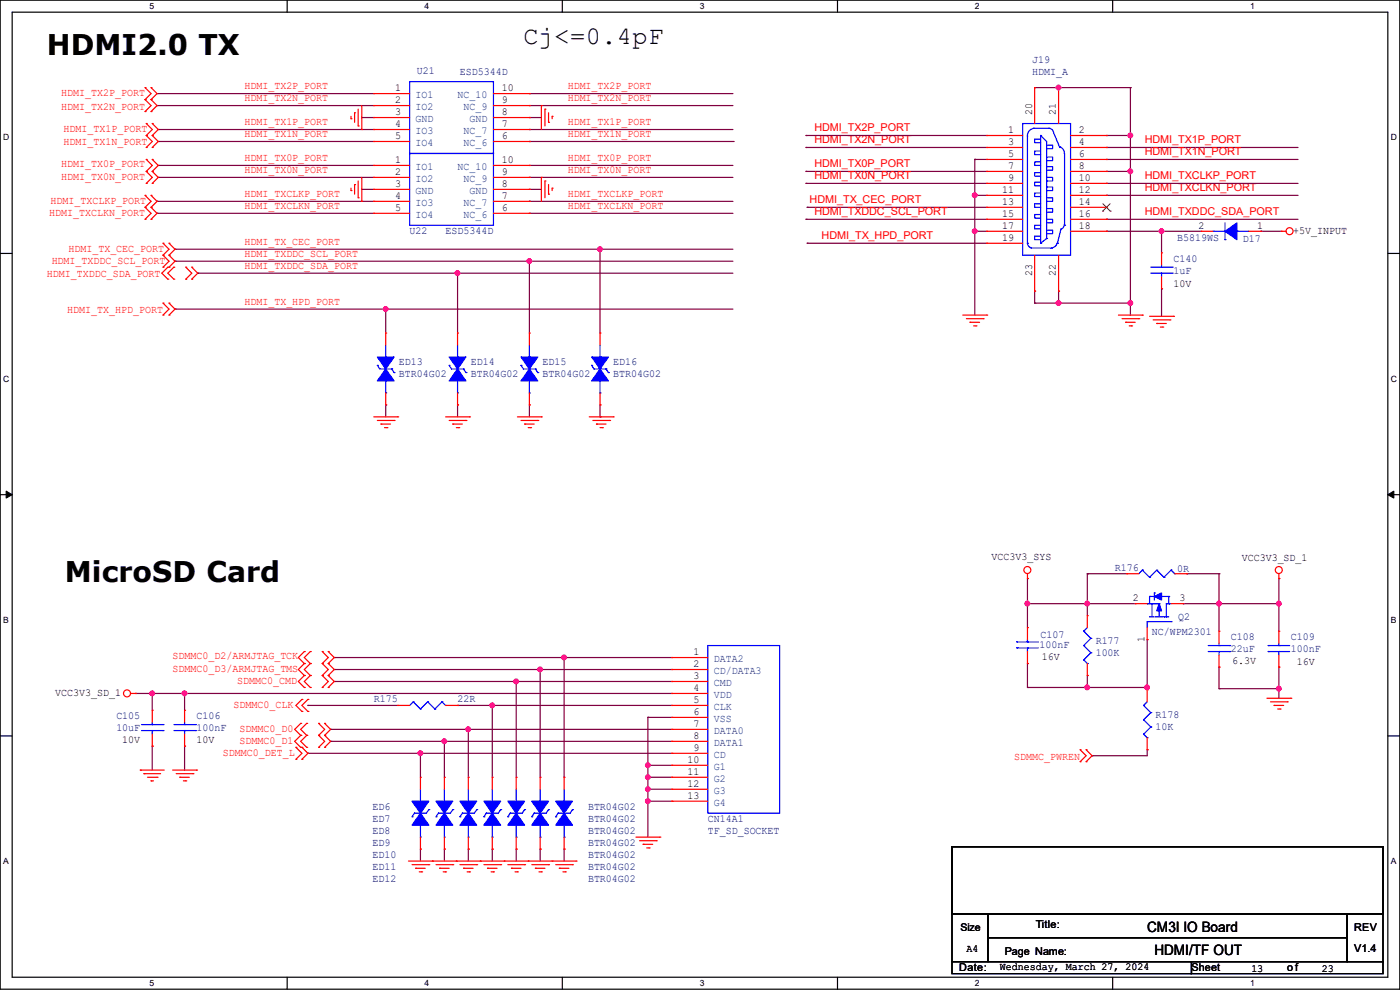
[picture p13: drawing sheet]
<svg xmlns="http://www.w3.org/2000/svg" width="297mm" height="210mm" viewBox="0 0 297 210" stroke-linecap="round" stroke-linejoin="round" font-family="sans-serif">
<defs><g id="words">
<g font-size="6.1">
<text x="9.9" y="11.7">HDMI2.0 TX</text>
<text x="13.8" y="123.4">MicroSD Card</text>
</g>
<text font-size="5.3" x="111" y="9.4">Cj&lt;=0.4pF</text>
<g font-size="3">
<text x="243.4" y="197.6">CM3I IO Board</text>
<text x="244.9" y="202.7">HDMI/TF OUT</text>
</g>
<g font-size="2.3" fill="#000080">
<text x="88.4" y="15.6">U21</text>
<text x="97.6" y="15.9">ESD5344D</text>
<text x="219" y="13.3">J19</text>
<text x="219" y="15.9">HDMI_A</text>
<text x="86.9" y="49.7">U22</text>
<text x="94.5" y="49.7">ESD5344D</text>
<text x="249.7" y="51.2">B5819WS</text>
<text x="263.7" y="51.4">D17</text>
<text x="249" y="55.5">C140</text>
<text x="249" y="58">1uF</text>
<text x="84.6" y="77.3">ED13</text>
<text x="99.9" y="77.3">ED14</text>
<text x="115.1" y="77.3">ED15</text>
<text x="130.1" y="77.3">ED16</text>
<text x="84.6" y="79.9">BTR04G02</text>
<text x="99.9" y="79.9">BTR04G02</text>
<text x="115.1" y="79.9">BTR04G02</text>
<text x="130.1" y="79.9">BTR04G02</text>
<text x="236.5" y="121">R176</text>
<text x="249.7" y="121.3">0R</text>
<text x="250" y="131.4">Q2</text>
<text x="220.5" y="137.5">100nF</text>
<text x="220.8" y="135.3">C107</text>
<text x="232.5" y="136.5">R177</text>
<text x="244.4" y="134.7">NC/WPM2301</text>
<text x="261.2" y="135.8">C108</text>
<text x="273.9" y="135.8">C109</text>
<text x="232.5" y="139.1">100K</text>
<text x="261.2" y="138.3">22uF</text>
<text x="273.9" y="138.3">100nF</text>
<text x="79.3" y="149">R175</text>
<text x="97.1" y="149">22R</text>
<text x="24.7" y="152.5">C105</text>
<text x="24.7" y="155.1">10uF</text>
<text x="41.7" y="152.5">C106</text>
<text x="41.7" y="155.1">100nF</text>
<text x="245.2" y="152.3">R178</text>
<text x="245.2" y="154.8">10K</text>
<text x="79" y="171.8">ED6</text>
<text x="124.7" y="171.8">BTR04G02</text>
<text x="79" y="176.9">ED8</text>
<text x="79" y="179.4">ED9</text>
<text x="79" y="174.4">ED7</text>
<text x="124.7" y="176.9">BTR04G02</text>
<text x="124.7" y="179.4">BTR04G02</text>
<text x="124.7" y="174.4">BTR04G02</text>
<text x="150.2" y="174.4">CN14A1</text>
<text x="150.2" y="176.9">TF_SD_SOCKET</text>
<text x="79" y="182">ED10</text>
<text x="79" y="184.5">ED11</text>
<text x="124.7" y="182">BTR04G02</text>
<text x="124.7" y="184.5">BTR04G02</text>
<text x="79" y="187.1">ED12</text>
<text x="124.7" y="187.1">BTR04G02</text>
</g>
<g font-size="2.3" fill="#f00">
<text x="13" y="23.2">HDMI_TX2N_PORT</text>
<text x="13" y="20.4">HDMI_TX2P_PORT</text>
<text x="51.9" y="18.9">HDMI_TX2P_PORT</text>
<text x="51.9" y="21.5">HDMI_TX2N_PORT</text>
<text x="120.4" y="18.9">HDMI_TX2P_PORT</text>
<text x="120.4" y="21.5">HDMI_TX2N_PORT</text>
<text x="13.5" y="28.1">HDMI_TX1P_PORT</text>
<text x="51.9" y="26.5">HDMI_TX1P_PORT</text>
<text x="51.9" y="29.1">HDMI_TX1N_PORT</text>
<text x="120.4" y="26.5">HDMI_TX1P_PORT</text>
<text x="120.4" y="29.1">HDMI_TX1N_PORT</text>
<text x="172.8" y="27.8">HDMI_TX2P_PORT</text>
<text x="13" y="35.4">HDMI_TX0P_PORT</text>
<text x="13.5" y="30.9">HDMI_TX1N_PORT</text>
<text x="51.9" y="34.2">HDMI_TX0P_PORT</text>
<text x="120.4" y="34.2">HDMI_TX0P_PORT</text>
<text x="172.8" y="35.4">HDMI_TX0P_PORT</text>
<text x="172.8" y="30.4">HDMI_TX2N_PORT</text>
<text x="242.9" y="30.4">HDMI_TX1P_PORT</text>
<text x="242.9" y="32.9">HDMI_TX1N_PORT</text>
<text x="13" y="38.2">HDMI_TX0N_PORT</text>
<text x="51.9" y="36.7">HDMI_TX0N_PORT</text>
<text x="51.9" y="41.8">HDMI_TXCLKP_PORT</text>
<text x="120.4" y="41.8">HDMI_TXCLKP_PORT</text>
<text x="120.4" y="36.7">HDMI_TX0N_PORT</text>
<text x="172.8" y="38">HDMI_TX0N_PORT</text>
<text x="242.9" y="40.5">HDMI_TXCLKN_PORT</text>
<text x="242.9" y="38">HDMI_TXCLKP_PORT</text>
<text x="10.5" y="45.8">HDMI_TXCLKN_PORT</text>
<text x="10.7" y="43.3">HDMI_TXCLKP_PORT</text>
<text x="51.9" y="44.3">HDMI_TXCLKN_PORT</text>
<text x="120.4" y="44.3">HDMI_TXCLKN_PORT</text>
<text x="171.7" y="43.1">HDMI_TX_CEC_PORT</text>
<text x="172.8" y="45.6">HDMI_TXDDC_SCL_PORT</text>
<text x="242.9" y="45.6">HDMI_TXDDC_SDA_PORT</text>
<text x="14.5" y="53.5">HDMI_TX_CEC_PORT</text>
<text x="51.9" y="51.9">HDMI_TX_CEC_PORT</text>
<text x="174.3" y="50.7">HDMI_TX_HPD_PORT</text>
<text x="9.9" y="58.8">HDMI_TXDDC_SDA_PORT</text>
<text x="11" y="56">HDMI_TXDDC_SCL_PORT</text>
<text x="51.9" y="54.5">HDMI_TXDDC_SCL_PORT</text>
<text x="51.9" y="57">HDMI_TXDDC_SDA_PORT</text>
<text x="51.9" y="64.6">HDMI_TX_HPD_PORT</text>
<text x="14.3" y="66.4">HDMI_TX_HPD_PORT</text>
<text x="36.6" y="139.8">SDMMC0_D2/ARMJTAG_TCK</text>
<text x="36.6" y="142.6">SDMMC0_D3/ARMJTAG_TMS</text>
<text x="50.3" y="145.2">SDMMC0_CMD</text>
<text x="49.6" y="150.2">SDMMC0_CLK</text>
<text x="50.8" y="155.3">SDMMC0_D0</text>
<text x="47.3" y="160.4">SDMMC0_DET_L</text>
<text x="50.8" y="157.9">SDMMC0_D1</text>
<text x="215.2" y="161.2">SDMMC_PWREN</text>
</g>
<g font-size="2.3">
<text x="83.9" y="19.3">1</text>
<text x="83.9" y="21.8">2</text>
<text x="106.5" y="19.3">10</text>
<text x="106.5" y="21.8">9</text>
<text x="83.9" y="26.9">4</text>
<text x="83.9" y="29.5">5</text>
<text x="83.9" y="24.4">3</text>
<text x="106.5" y="26.9">7</text>
<text x="106.5" y="29.5">6</text>
<text x="106.5" y="24.4">8</text>
<text x="213.9" y="28.2">1</text>
<text x="218.9" y="24.4" transform="rotate(-90 218.9 24.4)">20</text>
<text x="224" y="24.4" transform="rotate(-90 224 24.4)">21</text>
<text x="228.9" y="28.2">2</text>
<text x="83.9" y="34.5">1</text>
<text x="106.5" y="34.5">10</text>
<text x="213.9" y="30.7">3</text>
<text x="213.9" y="33.3">5</text>
<text x="213.9" y="35.8">7</text>
<text x="228.9" y="30.7">4</text>
<text x="228.9" y="33.3">6</text>
<text x="228.9" y="35.8">8</text>
<text x="83.9" y="37.1">2</text>
<text x="83.9" y="39.6">3</text>
<text x="106.5" y="37.1">9</text>
<text x="106.5" y="39.6">8</text>
<text x="212.6" y="40.9">11</text>
<text x="213.9" y="38.4">9</text>
<text x="228.9" y="38.4">10</text>
<text x="228.9" y="40.9">12</text>
<text x="83.9" y="42.2">4</text>
<text x="83.9" y="44.7">5</text>
<text x="106.5" y="42.2">7</text>
<text x="106.5" y="44.7">6</text>
<text x="212.6" y="43.4">13</text>
<text x="212.6" y="46">15</text>
<text x="228.9" y="43.4">14</text>
<text x="228.9" y="46">16</text>
<text x="212.6" y="48.5">17</text>
<text x="212.6" y="51.1">19</text>
<text x="228.9" y="48.5">18</text>
<text x="254.3" y="48.5">2</text>
<text x="266.7" y="48.5">1</text>
<text x="274.4" y="49.7">+5V_INPUT</text>
<text x="218.9" y="58.5" transform="rotate(-90 218.9 58.5)">23</text>
<text x="224" y="58.5" transform="rotate(-90 224 58.5)">22</text>
<text x="249" y="60.8">10V</text>
<text x="210.4" y="118.7">VCC3V3_SYS</text>
<text x="263.4" y="119">VCC3V3_SD_1</text>
<text x="240.3" y="127.5">2</text>
<text x="250.2" y="127.5">3</text>
<text x="242.8" y="136.2" transform="rotate(-90 242.8 136.2)">1</text>
<text x="147.1" y="141.5">2</text>
<text x="147.1" y="138.9">1</text>
<text x="221" y="140.1">16V</text>
<text x="261.4" y="140.8">6.3V</text>
<text x="275.1" y="141.1">16V</text>
<text x="11.7" y="147.7">VCC3V3_SD_1</text>
<text x="147.1" y="144">3</text>
<text x="147.1" y="146.6">4</text>
<text x="147.1" y="149.1">5</text>
<text x="147.1" y="151.6">6</text>
<text x="147.1" y="154.2">7</text>
<text x="26" y="157.6">10V</text>
<text x="41.7" y="157.6">10V</text>
<text x="145.8" y="161.8">10</text>
<text x="147.1" y="156.7">8</text>
<text x="147.1" y="159.3">9</text>
<text x="145.8" y="164.3">11</text>
<text x="145.8" y="166.9">12</text>
<text x="145.8" y="169.4">13</text>
<text x="219.8" y="196.9">Title:</text>
<text x="287.3" y="197.4">REV</text>
<text x="205" y="202.1">A4</text>
<text x="213.1" y="202.5">Page Name:</text>
<text x="287.3" y="202">V1.4</text>
<text x="203.5" y="206.1">Date:</text>
<text x="212.1" y="205.9">Wednesday, March 27, 2024</text>
<text x="252.8" y="206.1">Sheet</text>
<text x="265.5" y="206.1">13</text>
<text x="273.1" y="206.1">of</text>
<text x="280.5" y="206.1">23</text>
</g>
<g font-size="2.3" fill="#004080">
<text x="88.2" y="20.8">IO1</text>
<text x="88.2" y="23.3">IO2</text>
<text x="97.1" y="20.8">NC_10</text>
<text x="98.3" y="23.3">NC_9</text>
<text x="88.2" y="28.4">IO3</text>
<text x="88.2" y="25.9">GND</text>
<text x="98.3" y="28.4">NC_7</text>
<text x="99.6" y="25.9">GND</text>
<text x="88.2" y="30.9">IO4</text>
<text x="98.3" y="30.9">NC_6</text>
<text x="88.2" y="36">IO1</text>
<text x="88.2" y="38.6">IO2</text>
<text x="88.2" y="41.1">GND</text>
<text x="97.1" y="36">NC_10</text>
<text x="98.3" y="38.6">NC_9</text>
<text x="99.6" y="41.1">GND</text>
<text x="88.2" y="43.6">IO3</text>
<text x="88.2" y="46.2">IO4</text>
<text x="98.3" y="43.6">NC_7</text>
<text x="98.3" y="46.2">NC_6</text>
<text x="151.4" y="143">CD/DATA3</text>
<text x="151.4" y="140.4">DATA2</text>
<text x="151.4" y="145.5">CMD</text>
<text x="151.4" y="148">VDD</text>
<text x="151.4" y="150.6">CLK</text>
<text x="151.4" y="153.1">VSS</text>
<text x="151.4" y="155.7">DATA0</text>
<text x="151.4" y="158.2">DATA1</text>
<text x="151.4" y="160.7">CD</text>
<text x="151.4" y="163.3">G1</text>
<text x="151.4" y="165.8">G2</text>
<text x="151.4" y="168.4">G3</text>
<text x="151.4" y="170.9">G4</text>
</g>
<text font-size="2.2" x="203.8" y="197.4">Size</text>
<g font-size="1.8">
<text x="31.7" y="1.9">5</text>
<text x="90.1" y="1.9">4</text>
<text x="148.5" y="1.9">3</text>
<text x="206.8" y="1.9">2</text>
<text x="265.2" y="1.9">1</text>
<text x=".7" y="29.8">D</text>
<text x="295.1" y="29.8">D</text>
<text x=".7" y="80.9">C</text>
<text x="295.1" y="80.9">C</text>
<text x=".7" y="132.1">B</text>
<text x="295.1" y="132.1">B</text>
<text x=".7" y="183.3">A</text>
<text x="295.1" y="183.3">A</text>
<text x="31.7" y="209.2">5</text>
<text x="90.1" y="209.2">4</text>
<text x="148.5" y="209.2">3</text>
<text x="206.8" y="209.2">2</text>
<text x="265.2" y="209.2">1</text>
</g>
</g></defs>
<path d="M0 0h297v209.8h-297zM2.6 2.6h291.8v204.7h-291.8z" fill="none" stroke="#000" stroke-width=".25"/>
<g fill="#fff">
<path d="M31.7 .3h1v2h-1z"/>
<path d="M31.7 207.6h1v1.9h-1z"/>
</g>
<path d="M60.9 0v2.6M60.9 207.3v2.5" fill="none" stroke="#000" stroke-width=".25"/>
<g fill="#fff">
<path d="M90.1 .3h1v2h-1z"/>
<path d="M90.1 207.6h1v1.9h-1z"/>
</g>
<path d="M119.3 0v2.6M119.3 207.3v2.5" fill="none" stroke="#000" stroke-width=".25"/>
<g fill="#fff">
<path d="M148.5 .3h.9v2h-.9z"/>
<path d="M148.5 207.6h.9v1.9h-.9z"/>
</g>
<path d="M177.7 0v2.6M177.7 207.3v2.5" fill="none" stroke="#000" stroke-width=".25"/>
<g fill="#fff">
<path d="M206.8 .3h1v2h-1z"/>
<path d="M206.8 207.6h1v1.9h-1z"/>
</g>
<path d="M236.1 0v2.6M236.1 207.3v2.5" fill="none" stroke="#000" stroke-width=".25"/>
<g fill="#fff">
<path d="M265.2 .3h1v2h-1z"/>
<path d="M265.2 207.6h1v1.9h-1z"/>
<path d="M.7 28.2h1.2v1.9h-1.2z"/>
<path d="M295.1 28.2h1.2v1.9h-1.2z"/>
<path d="M.7 79.3h1.2v2h-1.2z"/>
<path d="M295.1 79.3h1.2v2h-1.2z"/>
</g>
<path d="M0 53.8h2.6M294.4 53.8h2.6" fill="none" stroke="#000" stroke-width=".25"/>
<g fill="#fff">
<path d="M.7 130.5h1.2v2h-1.2z"/>
<path d="M295.1 130.5h1.1v2h-1.1z"/>
</g>
<path d="M0 104.9h2.6M294.4 104.9h2.6" fill="none" stroke="#000" stroke-width=".25"/>
<path d="M1.3 104.2l1.3 .7-1.3 .8zM294.4 104.9l1.3-.7v1.5z" fill="#000" stroke="#000" stroke-width=".21"/>
<g fill="#fff">
<path d="M.7 181.7h1.2v2h-1.2z"/>
<path d="M295.1 181.7h1.1v2h-1.1z"/>
</g>
<path d="M0 156.1h2.6M294.4 156.1h2.6M202 179.6h91.4v14.2h-91.4zM202 193.8h7.6v10.2h-7.6zM209.6 193.8h76.2v5.1h-76.2zM209.6 198.9h76.2v5.1h-76.2zM285.8 193.8h7.6v10.2h-7.6zM202 204h50.8v2.5h-50.8zM252.8 204h40.6v2.5h-40.6z" fill="none" stroke="#000" stroke-width=".25"/>
<g fill="none" stroke="#800040" stroke-width=".25">
<path d="M33.3 19.9h.1M33.3 19.9h46M112.3 19.9h.1M112.3 19.9h43.2M219.5 18.6h.1M219.5 18.6h20.3M224.6 18.6h.1M239.8 18.6h.1M239.8 18.6v48.2M33.3 22.4h.1M33.3 22.4h46M33.6 37.6h.1"/>
<path d="M33.6 35.1h.1M33.6 27.5h.1M33.6 30h.1M33.6 37.6h45.7M33.6 35.1h45.7M33.6 27.5h45.7M33.6 30h45.7M76.8 24.9h.1M76.8 24.9h2.5M112.3 24.9h.1M112.3 27.5h.1M112.3 35.1h.1"/>
<path d="M112.3 22.4h.1M112.3 30h.1M112.3 37.6h.1M112.3 24.9h2.6M112.3 37.6h43.2M112.3 35.1h43.2M112.3 22.4h43.2M112.3 27.5h43.2M112.3 30h43.4M171 36.4h.1M171 31.3h.1M171 38.9h.1"/>
<path d="M171 28.7h.1M171 36.4h38.3M171 31.3h38.3M171 38.9h38.3M171 28.7h38.3M206.8 33.8h.1M206.8 33.8v33M206.8 33.8h2.5M234.7 31.3h.1M234.7 38.9h.1M234.7 28.7h.1M234.7 33.8h.1"/>
<path d="M234.7 36.4h.1M234.7 36.4h5.1M234.7 31.3h40.7M234.7 38.9h40.7M234.7 33.8h40.7M234.7 28.7h5.1M239.8 36.4h.1M239.8 28.7h.1M33.3 42.7h.1M33.3 45.3h.1M33.3 42.7h46M33.3 45.3h46"/>
<path d="M37.1 55.4h.1M37.1 52.9h.1M37.1 52.9h118.4M37.1 55.4h118.4M42 58h.1M42 58h113.5M76.8 40.2h.1M76.8 40.2h2.5M97.1 58h.1M97.1 58v12.7M112.3 42.7h.1M112.3 45.3h.1"/>
<path d="M112.3 40.2h.1M112.3 55.4h.1M112.3 42.7h43.2M112.3 45.3h43.2M112.3 40.2h2.6M112.3 55.4v15.3M127.3 52.9h.1M127.3 52.9v17.8M171 46.5h.1M171 46.5h38.3M171.2 51.6h.1M171.2 44h.1"/>
<path d="M171.2 51.6h38.1M171.2 44h38.1M206.8 49.1h.1M206.8 41.4h.1M206.8 49.1h2.5M206.8 41.4h2.5M234.7 41.4h.1M234.7 46.5h.1M234.7 49.1h.1M234.7 49.1h20.1M234.7 41.4h40.7M234.7 46.5h40.7"/>
<path d="M246.4 49.1h.1M246.4 49.1v4.5M267.5 49.1h.1M267.5 49.1h4.3M37.1 65.6h.1M37.1 65.6h118.4M81.8 65.6h.1M81.8 65.6v5.1M219.5 61.8h.1M219.5 64.3h.1M219.5 61.8v2.5M219.5 64.3h20.3"/>
<path d="M224.6 61.8h.1M224.6 64.3h.1M224.6 61.8v2.5M239.8 64.3h.1M246.4 61.3h.1M246.4 61.3v5.8M81.8 85.9h.1M81.8 85.9v2.5M97.1 85.9h.1M97.1 85.9v2.5M112.3 85.9h.1M112.3 85.9v2.5"/>
<path d="M127.3 85.9h.1M127.3 88.4h.1M127.3 85.9v2.5M127.3 88.4h.3M70.9 139.5h.1M70.9 139.5h71.6M119.7 139.5h.1M119.7 139.5v25.4M218 122.7h.1M218 128.1h.1M218 122.7v10.4M218 128.1h22.8"/>
<path d="M230.7 121.7h.1M230.7 128.1h.1M230.7 121.7h8.4M230.7 121.7v8.9M243.4 135.7h.1M243.4 135.7v10.6M251 128.1h.1M251 128.1h20.3M251.8 121.7h.1M251.8 121.7h6.8M258.6 121.7h.1M258.6 128.1h.1"/>
<path d="M258.6 121.7v12.2M271.3 122.7h.1M271.3 128.1h.1M271.3 122.7v11.2M28.7 147.1h.1M28.7 147.1h113.8M32.3 147.1h.1M32.3 158.3h.1M32.3 147.1v3.6M32.3 158.3v5.1M39.2 147.1h.1M39.2 158.3h.1"/>
<path d="M39.2 147.1v3.6M39.2 158.3v5.1M65.3 159.8h.1M65.3 149.6h.1M65.3 159.8h77.2M65.3 149.6h19.1M70.1 154.7h.1M70.1 157.3h.1M70.1 154.7h72.4M70.1 157.3h72.4M70.9 144.6h.1M70.9 142h.1"/>
<path d="M70.9 144.6h71.6M70.9 142h71.6M89.2 159.8h.1M89.2 159.8v5.1M94.3 157.3h.1M94.3 157.3v7.6M97.1 149.6h.1M97.1 149.6h45.4M99.4 154.7h.1M99.4 154.7v10.2M104.4 149.6h.1M104.4 149.6v15.3"/>
<path d="M109.5 144.6h.1M109.5 144.6v20.3M114.6 142h.1M114.6 142v22.9M137.5 152.2h.1M137.5 152.2v25.4M137.5 152.2h5M218 140.8h.1M218 145.8h.1M218 140.8v5M218 145.8h25.4M230.7 145.8h.1"/>
<path d="M230.7 143.3h.1M230.7 143.3v2.5M243.4 159h.1M243.4 145.8h.1M243.4 159v1.3h-11.7M258.6 146.1h.1M258.6 141.5h.1M258.6 141.5v4.6M258.6 146.1h12.7M271.3 141.5h.1M271.3 146.1h.1M271.3 141.5v6.6"/>
<path d="M137.5 170h.1M137.5 164.9h.1M137.5 167.4h.1M137.5 162.3h.1M137.5 170h5M137.5 164.9h5M137.5 167.4h5M137.5 162.3h5M231.7 160.3h.1M89.2 180.1h.1M89.2 180.1v2.6M94.3 180.1h.1"/>
<path d="M94.3 180.1v2.6M99.4 180.1h.1M99.4 180.1v2.6M104.4 180.1h.1M104.4 180.1v2.6M109.5 180.1h.1M109.5 180.1v2.6M114.6 180.1h.1M114.6 180.1v2.6M119.7 180.1h.1M119.7 180.1v2.6"/>
</g>
<g fill="#f0f" stroke="#f0f" stroke-width=".25">
<circle cx="127.3" cy="52.9" r=".49"/>
<circle cx="81.8" cy="65.6" r=".49"/>
<circle cx="97" cy="57.9" r=".49"/>
<circle cx="112.3" cy="55.4" r=".49"/>
<circle cx="239.8" cy="28.7" r=".49"/>
<circle cx="239.8" cy="64.3" r=".49"/>
<circle cx="239.8" cy="36.3" r=".49"/>
<circle cx="246.4" cy="49" r=".49"/>
<circle cx="206.8" cy="41.4" r=".49"/>
<circle cx="224.6" cy="18.6" r=".49"/>
<circle cx="206.8" cy="49" r=".49"/>
<circle cx="224.6" cy="64.3" r=".49"/>
<circle cx="271.3" cy="146.1" r=".49"/>
<circle cx="230.7" cy="128" r=".49"/>
<circle cx="218" cy="128" r=".49"/>
<circle cx="230.7" cy="145.8" r=".49"/>
<circle cx="243.4" cy="145.8" r=".49"/>
<circle cx="271.3" cy="128" r=".49"/>
<circle cx="258.6" cy="128" r=".49"/>
<circle cx="137.4" cy="169.9" r=".49"/>
<circle cx="137.4" cy="167.4" r=".49"/>
<circle cx="119.7" cy="139.5" r=".49"/>
<circle cx="137.4" cy="164.9" r=".49"/>
<circle cx="137.4" cy="162.3" r=".49"/>
<circle cx="109.5" cy="144.5" r=".49"/>
<circle cx="114.6" cy="142" r=".49"/>
<circle cx="104.4" cy="149.6" r=".49"/>
<circle cx="99.3" cy="154.7" r=".49"/>
<circle cx="89.2" cy="159.8" r=".49"/>
<circle cx="94.3" cy="157.2" r=".49"/>
<circle cx="32.3" cy="147.1" r=".49"/>
<circle cx="39.1" cy="147.1" r=".49"/>
</g>
<g fill="none" stroke="#f00" stroke-width=".25">
<path d="M30.8 18.6h.1M30.8 18.6l1.2 1.3-1.2 1.2M32 18.6h.1M32 18.6l1.3 1.3-1.3 1.2M79.3 19.9h.1M79.3 19.9h7.6M104.7 19.9h7.6M112.3 19.9h.1M219.5 18.6h.1M219.5 18.6v7.6M224.6 18.6h.1M224.6 18.6v7.6"/>
<path d="M30.8 21.1h.1M30.8 23.7h.1M30.8 21.1l1.2 1.3-1.2 1.3M31 36.4h.1M31 38.9h.1M31 33.8h.1M31 28.7h.1M31 31.3h.1M31 26.2h.1M31 36.4l1.3 1.2-1.3 1.3M31 33.8l1.3 1.3-1.3 1.3M31 28.7l1.3 1.3-1.3 1.3"/>
<path d="M31 26.2l1.3 1.3-1.3 1.2M32 23.7h.1M32 21.1h.1M32 21.1l1.3 1.3-1.3 1.3M32.3 38.9h.1M32.3 36.4h.1M32.3 33.8h.1M32.3 31.3h.1M32.3 28.7h.1M32.3 26.2h.1M32.3 36.4l1.3 1.2-1.3 1.3M32.3 33.8l1.3 1.3-1.3 1.3"/>
<path d="M32.3 28.7l1.3 1.3-1.3 1.3M32.3 26.2l1.3 1.3-1.3 1.2M74.5 25.2h.1M74.5 24.7v.5M74.5 39.9v.5M75.2 23.9h.1M75.2 39.2h.1M75.2 23.9v2.1M75.2 39.2v2M76 26.7h.1M76 23.2v3.5M76 38.4v3.6"/>
<path d="M76.8 27.5h.1M76.8 22.4v5.1M76.8 37.6v5.1M79.3 22.4h.1M79.3 27.5h.1M79.3 30h.1M79.3 24.9h.1M79.3 35.1h.1M79.3 37.6h.1M79.3 22.4h7.6M79.3 27.5h7.6M79.3 30h7.6"/>
<path d="M79.3 24.9h7.6M79.3 35.1h7.6M79.3 37.6h7.6M104.7 22.4h7.6M104.7 27.5h7.6M104.7 30h7.6M104.7 24.9h7.6M104.7 35.1h7.6M104.7 37.6h7.6M112.3 22.4h.1M112.3 27.5h.1M112.3 30h.1"/>
<path d="M112.3 24.9h.1M112.3 35.1h.1M112.3 37.6h.1M114.9 22.4h.1M114.9 37.6h.1M114.9 22.4v5.1M114.9 37.6v5.1M115.6 23.2h.1M115.6 38.4h.1M115.6 23.2v3.5M115.6 38.4v3.6M116.4 26h.1"/>
<path d="M116.4 23.9v2.1M116.4 39.2v2M117.1 24.7h.1M117.1 39.9h.1M117.1 24.7v.5M117.1 39.9v.5M209.3 28.7h.1M209.3 31.3h.1M209.3 33.8h.1M209.3 36.4h.1M209.3 38.9h.1M209.3 28.7h7.7"/>
<path d="M209.3 31.3h7.7M209.3 33.8h7.7M209.3 36.4h7.7M209.3 38.9h7.7M227.1 28.7h7.6M227.1 31.3h7.6M227.1 33.8h7.6M227.1 36.4h7.6M227.1 38.9h7.6M234.7 28.7h.1M234.7 31.3h.1M234.7 33.8h.1"/>
<path d="M234.7 36.4h.1M234.7 38.9h.1M30.8 44h.1M30.8 46.5h.1M30.8 41.4h.1M30.8 44l1.2 1.3-1.2 1.2M30.8 41.4l1.2 1.3-1.2 1.3M32 46.5h.1M32 44h.1M32 41.4h.1M32 44l1.3 1.3-1.3 1.2M32 41.4l1.3 1.3-1.3 1.3"/>
<path d="M34.6 54.1h.1M34.6 56.7h.1M34.6 51.6h.1M34.6 54.1l1.3 1.3-1.3 1.3M34.6 51.6l1.3 1.3-1.3 1.2M35.6 59.2h.1M35.6 56.7h.1M35.6 56.7l-1.3 1.3 1.3 1.2M35.9 56.7h.1M35.9 54.1h.1M35.9 51.6h.1M35.9 54.1l1.2 1.3-1.2 1.3"/>
<path d="M35.9 51.6l1.2 1.3-1.2 1.2M36.9 59.2h.1M36.9 56.7h.1M36.9 56.7l-1.3 1.3 1.3 1.2M39.4 59.2h.1M39.4 56.7h.1M39.4 56.7l1.3 1.3-1.3 1.2M40.7 56.7h.1M40.7 59.2h.1M40.7 56.7l1.3 1.3-1.3 1.2M74.5 40.4h.1M76 42h.1"/>
<path d="M76.8 42.7h.1M79.3 42.7h.1M79.3 45.3h.1M79.3 40.2h.1M79.3 42.7h7.6M79.3 45.3h7.6M79.3 40.2h7.6M104.7 42.7h7.6M104.7 45.3h7.6M104.7 40.2h7.6M112.3 42.7h.1M112.3 45.3h.1"/>
<path d="M112.3 40.2h.1M116.4 41.2h.1M209.3 41.4h.1M209.3 44h.1M209.3 46.5h.1M209.3 49.1h.1M209.3 51.6h.1M209.3 49.1h7.7M209.3 41.4h7.7M209.3 44h7.7M209.3 46.5h7.7M209.3 51.6h7.7"/>
<path d="M219.5 54.1v7.7M224.6 54.1v7.7M227.1 49.1h7.6M227.1 41.4h7.6M227.1 44h7.6M227.1 46.5h7.6M234.7 41.4h.1M234.7 44h.1M234.7 46.5h.1M234.7 49.1h.1M246.4 53.6h.1M246.4 53.6v2.6"/>
<path d="M246.4 58.7v2.6M254.8 49.1h.1M254.8 49.1h2.5M265 49.1h2.5M267.5 49.1h.1M271.8 49.1h.1M271.8 49.1h1M34.6 66.8h.1M34.6 64.3h.1M34.6 64.3l1.3 1.3-1.3 1.2M35.9 64.3h.1M35.9 66.8h.1"/>
<path d="M35.9 64.3l1.2 1.3-1.2 1.2M81.8 70.7h.1M81.8 70.7v2.5M97.1 70.7h.1M97.1 70.7v2.5M112.3 70.7h.1M112.3 70.7v2.5M127.3 70.7h.1M127.3 70.7v2.5M204.3 66.8h5M205 67.6h3.6M205.8 68.4h.1"/>
<path d="M205.8 68.4h2M206.5 69.1h.6M207.1 69.1h.1M208.6 67.6h.1M209.3 66.8h.1M219.5 61.8h.1M224.6 61.8h.1M237.3 66.8h5.1M238 67.6h3.6M238.8 68.4h.1M238.8 68.4h2M239.6 69.1h.5"/>
<path d="M240.1 69.1h.1M241.6 67.6h.1M242.4 66.8h.1M243.9 67.1h5.1M244.6 67.9h3.6M245.4 68.6h.1M245.4 68.6h2M246.2 69.4h.5M246.4 61.3h.1M246.7 69.4h.1M248.2 67.9h.1M249 67.1h.1"/>
<path d="M79.3 88.4h5.1M80.1 89.2h3.5M80.8 90h.1M80.8 90h2M81.6 90.7h.5M81.8 85.9h.1M81.8 83.4v2.5M82.1 90.7h.1M83.6 89.2h.1M84.4 88.4h.1M94.5 88.4h5.1M95.3 89.2h3.5"/>
<path d="M96.1 90h.1M96.1 90h2M96.8 90.7h.5M97.1 85.9h.1M97.1 83.4v2.5M97.3 90.7h.1M98.8 89.2h.1M99.6 88.4h.1M109.8 88.4h5.1M110.5 89.2h3.6M111.3 90h.1M111.3 90h2"/>
<path d="M112.1 90.7h.5M112.3 85.9h.1M112.3 83.4v2.5M112.6 90.7h.1M114.1 89.2h.1M114.9 88.4h.1M125 88.4h5.1M125.8 89.2h3.5M126.5 90h.1M126.5 90h2.1M127.3 85.9h.1M127.3 90.7h.5"/>
<path d="M127.3 83.4v2.5M127.8 90.7h.1M129.3 89.2h.1M130.1 88.4h.1M64.6 138.2h.1M64.6 138.2l-1.3 1.3 1.3 1.3M65.8 138.2h.1M65.8 138.2l-1.2 1.3 1.2 1.3M68.4 138.2h.1M68.4 138.2l1.2 1.3-1.2 1.3M69.6 138.2h.1M69.6 138.2l1.3 1.3-1.3 1.3"/>
<path d="M142.5 139.5h.1M142.5 139.5h7.7M218 122.7h.1M218 133.1h.1M218 121.7v1M218 133.1v2.6M218 138.2v2.6M230.7 130.6h.1M230.7 130.6v2.5M239.1 121.7h.1M239.1 121.7h2.5M240.8 128.1h.1"/>
<path d="M240.8 128.1h2.6M243.4 135.7h.1M243.4 133.1v2.6M248.5 128.1h2.5M249.2 121.7h2.6M251 128.1h.1M251.8 121.7h.1M258.6 133.9h.1M258.6 133.9v2.5M258.6 139v2.5M271.3 122.7h.1M271.3 133.9h.1"/>
<path d="M271.3 121.7v1M271.3 133.9v2.5M271.3 139v2.5M27.7 147.1h1M28.7 147.1h.1M32.3 150.7h.1M32.3 158.3h.1M32.3 150.7v2.5M32.3 155.7v2.6M39.2 150.7h.1M39.2 158.3h.1M39.2 150.7v2.5"/>
<path d="M39.2 155.7v2.6M62.8 158.5h.1M62.8 158.5l1.3 1.3-1.3 1.3M63.8 156h.1M63.8 153.5h.1M63.8 158.5h.1M63.8 153.5l-1.3 1.2 1.3 1.3M63.8 156l-1.3 1.3 1.3 1.2M64.1 158.5h.1M64.1 150.9h.1M64.1 148.4h.1M64.1 158.5l1.2 1.3-1.2 1.3"/>
<path d="M64.1 148.4l-1.3 1.2 1.3 1.3M64.6 145.8h.1M64.6 143.3h.1M64.6 140.8h.1M64.6 143.3l-1.3 1.3 1.3 1.2M64.6 140.8l-1.3 1.2 1.3 1.3M65.1 156h.1M65.1 153.5h.1M65.1 158.5h.1M65.1 153.5l-1.3 1.2 1.3 1.3M65.1 156l-1.3 1.3 1.3 1.2M65.3 150.9h.1"/>
<path d="M65.3 148.4h.1M65.3 148.4l-1.2 1.2 1.2 1.3M65.8 145.8h.1M65.8 143.3h.1M65.8 140.8h.1M65.8 143.3l-1.2 1.3 1.2 1.2M65.8 140.8l-1.2 1.2 1.2 1.3M67.6 156h.1M67.6 153.5h.1M67.6 158.5h.1M67.6 153.5l1.3 1.2-1.3 1.3M67.6 156l1.3 1.3-1.3 1.2"/>
<path d="M68.4 145.8h.1M68.4 143.3h.1M68.4 140.8h.1M68.4 143.3l1.2 1.3-1.2 1.2M68.4 140.8l1.2 1.2-1.2 1.3M68.9 153.5h.1M68.9 156h.1M68.9 158.5h.1M68.9 153.5l1.2 1.2-1.2 1.3M68.9 156l1.2 1.3-1.2 1.2M69.6 143.3h.1M69.6 145.8h.1"/>
<path d="M69.6 140.8h.1M69.6 143.3l1.3 1.3-1.3 1.2M69.6 140.8l1.3 1.2-1.3 1.3M84.4 149.6h.1M84.4 149.6h2.5M94.5 149.6h2.6M97.1 149.6h.1M142.5 142h.1M142.5 144.6h.1M142.5 147.1h.1M142.5 149.6h.1M142.5 152.2h.1"/>
<path d="M142.5 154.7h.1M142.5 157.3h.1M142.5 159.8h.1M142.5 149.6h7.7M142.5 147.1h7.7M142.5 142h7.7M142.5 144.6h7.7M142.5 152.2h7.7M142.5 154.7h7.7M142.5 157.3h7.7M142.5 159.8h7.7M218 140.8h.1"/>
<path d="M229.2 159h.1M229.2 159l1.2 1.3-1.2 1.3M230.4 159h.1M230.4 159l1.3 1.3-1.3 1.3M230.7 143.3h.1M230.7 140.8v2.5M243.4 146.3h.1M243.4 159h.1M243.4 146.3v2.6M243.4 156.5v2.5M258.6 141.5h.1M268.8 148.1h5.1"/>
<path d="M269.5 148.9h3.6M270.3 149.6h.1M270.3 149.6h2M271.1 150.4h.5M271.3 141.5h.1M271.6 150.4h.1M273.1 148.9h.1M273.9 148.1h.1M29.8 163.4h.1M29.8 163.4h5M30.5 164.1h.1M30.5 164.1h3.6"/>
<path d="M31.3 164.9h2M32 165.7h.1M32 165.7h.6M33.3 164.9h.1M36.6 163.4h5.1M37.4 164.1h3.5M38.1 164.9h.1M38.1 164.9h2.1M38.9 165.7h.5M39.4 165.7h.1M40.9 164.1h.1M41.7 163.4h.1"/>
<path d="M62.8 161.1h.1M64.1 161.1h.1M89.2 164.9h.1M89.2 164.9v2.5M89.2 177.6v2.5M94.3 164.9h.1M94.3 164.9v2.5M94.3 177.6v2.5M99.4 164.9h.1M99.4 164.9v2.5M99.4 177.6v2.5M104.4 164.9h.1"/>
<path d="M104.4 164.9v2.5M104.4 177.6v2.5M109.5 164.9h.1M109.5 164.9v2.5M109.5 177.6v2.5M114.6 164.9h.1M114.6 164.9v2.5M114.6 177.6v2.5M119.7 164.9h.1M119.7 164.9v2.5M119.7 177.6v2.5M134.9 177.6h5.1"/>
<path d="M135.7 178.4h3.5M136.4 179.1h.1M136.4 179.1h2.1M137.2 179.9h.5M137.7 179.9h.1M139.2 178.4h.1M140 177.6h.1M142.5 162.3h.1M142.5 164.9h.1M142.5 167.4h.1M142.5 170h.1M142.5 164.9h7.7"/>
<path d="M142.5 162.3h7.7M142.5 167.4h7.7M142.5 170h7.7M229.2 161.6h.1M230.4 161.6h.1M86.7 182.7h35.5M87.4 183.4h3.6M88.2 184.2h.1M88.2 184.2h2M88.9 185h.6M89.2 180.1h.1M89.5 185h.1"/>
<path d="M91 183.4h.1M91.7 182.7h.1M92.5 183.4h3.6M93.3 184.2h.1M93.3 184.2h2M94 185h.5M94.3 180.1h.1M94.5 185h.1M96.1 183.4h.1M96.8 182.7h.1M97.6 183.4h3.5M98.3 184.2h.1"/>
<path d="M98.3 184.2h2.1M99.1 185h.5M99.4 180.1h.1M99.6 185h.1M101.1 183.4h.1M101.9 182.7h.1M102.7 183.4h3.5M103.4 184.2h.1M103.4 184.2h2.1M104.2 185h.5M104.4 180.1h.1M104.7 185h.1"/>
<path d="M106.2 183.4h.1M107 182.7h.1M107.7 183.4h3.6M108.5 184.2h.1M108.5 184.2h2M109.3 185h.5M109.5 180.1h.1M109.8 185h.1M111.3 183.4h.1M112.1 182.7h.1M112.8 183.4h3.6M113.6 184.2h.1"/>
<path d="M113.6 184.2h2M114.3 185h.6M114.6 180.1h.1M114.9 185h.1M116.4 183.4h.1M117.1 182.7h.1M117.9 183.4h3.6M118.7 184.2h.1M118.7 184.2h2M119.4 185h.5M119.7 180.1h.1M119.9 185h.1"/>
<path d="M121.5 183.4h.1M122.2 182.7h.1"/>
<circle cx="273.6" cy="49" r=".74"/>
<circle cx="218" cy="120.9" r=".74"/>
<circle cx="271.3" cy="120.9" r=".74"/>
<circle cx="26.9" cy="147.1" r=".74"/>
</g>
<g fill="none" stroke="#00f" stroke-width=".25">
<path d="M86.9 17.3h17.8v15.3h-17.8zM86.9 32.6h17.8v15.2h-17.8zM217 26.2h10.1v27.9h-10.1zM218 28.7v22.9M219.2 27.2h3.3M219.5 27.2a1.5 1.5 0 0 0-1.5 1.8M220.8 28.7h.1M220.8 29.5h-1.3v.8h1.3M220.8 32h-1.3v.8h1.3M220.8 34.3h-1.3v.8h1.3M220.8 36.6h-1.3v.8h1.3M220.8 38.7h-1.3v.7h1.3"/>
<path d="M220.8 28.7v22.9M220.8 28.7l1.2 1.3v20.6M222 30.8h1.3v.7h-1.3M222 33.3h1.3v.8h-1.3M222 35.3h1.3v.8h-1.3M222 37.6h1.3v.8h-1.3M222 39.7h1.3v.7h-1.3M222.5 27.2a1 1 0 0 1 1 1M222.5 27.2h.1M223.6 28.2l1.2 3.1M224.8 31.1a1.5 1.5 0 0 1 1 1.5M224.8 31.3h.1"/>
<path d="M225.8 32.6v15.2M218 51.6a1 1 0 0 0 .8 1M218 51.6h.1M218.7 52.6h4.4M220.8 51.6h.1M220.8 40.9h-1.3v.8h1.3M220.8 43.2h-1.3v.8h1.3M220.8 45.5h-1.3v.8h1.3M220.8 47.8h-1.3v.8h1.3M220.8 50.1h-1.3v.7h1.3M222 50.6h.1M222 42h1.3v.7h-1.3"/>
<path d="M222 44.2h1.3v.8h-1.3M222 46.5h1.3v.8h-1.3M222 48.8h1.3v.8h-1.3M222 50.6l-1.2 1M223.1 52.6h.1M224.3 51.6a1.25 1.25 0 0 1-1.2 1M224.3 51.6h.1M225.1 48.6l-.8 3M225.8 47.5a1.25 1.25 0 0 1-.8 1.2M225.8 47.8h.1M244.1 58h4.6M244.1 56.7h4.6"/>
<path d="M246.4 56.7h.1M246.4 58h.1M246.4 56.2v.5M246.4 58v.7M248.7 58h.1M248.7 56.7h.1M257.3 49.1h.1M257.3 49.1h2.6M259.9 50.8h.1M259.9 47.3v3.5M262.4 49.1h.1M262.4 49.1h2.6"/>
<path d="M80.1 77.5h.1M80.1 77.5l.5 .8h2.5M81.8 75.7h.1M81.8 73.2v2.5M83.1 78.3h.1M83.1 78.3l.5 .7M83.6 79h.1M95.3 77.5h.1M95.3 77.5l.5 .8h2.5M97.1 75.7h.1M97.1 73.2v2.5M98.3 78.3h.1"/>
<path d="M98.3 78.3l.5 .7M98.8 79h.1M110.5 77.5h.1M110.5 77.5l.5 .8h2.6M112.3 75.7h.1M112.3 73.2v2.5M113.6 78.3h.1M113.6 78.3l.5 .7M114.1 79h.1M125.5 77.5h.1M125.5 77.5l.5 .8h2.6M127.3 75.7h.1"/>
<path d="M127.3 73.2v2.5M128.6 78.3h.1M128.6 78.3l.5 .7M129.1 79h.1M81.8 83.4h.1M81.8 80.8v2.6M97.1 83.4h.1M97.1 80.8v2.6M112.3 83.4h.1M112.3 80.8v2.6M127.3 83.4h.1M127.3 80.8v2.6"/>
<path d="M150.2 136.9h15.2v35.6h-15.2zM215.7 137.5h.1M215.7 136.2h.1M215.7 137.5h4.6M215.7 136.2h4.6M218 136.2h.1M218 137.5h.1M218 135.7v.5M218 137.5v.7M229.9 133.9h.1M229.9 136.9h.1M229.9 140h.1"/>
<path d="M229.9 133.9l1.5 1.5M229.9 136.9l1.5 1.6M229.9 140l.8 .8M230.7 133.1l-.8 .8M231.4 135.4h.1M231.4 138.5h.1M231.4 135.4l-1.5 1.5M231.4 138.5l-1.5 1.5M242.4 120.9h.1M242.4 120.9l-.8 .8M242.4 120.9l1.5 1.6M243.4 128.1h.1"/>
<path d="M243.4 131.9h.1M243.4 128.1h2.5M243.4 131.9v1.2M243.4 131.9h5.1M243.9 130.9h.1M243.9 126.5h.1M243.9 128.1h.1M243.9 122.5h.1M243.9 130.9h1M243.9 126.5h1M243.9 126.5v1.6M244.4 128.1h.1"/>
<path d="M244.4 128.1v2.8M244.9 125.8h.1M244.9 125.8v1.5M245.2 130.9h.1M245.2 130.9h1.5M245.4 120.9h.1M245.4 120.9l-1.5 1.6M245.4 120.9l1.5 1.6M245.9 128.1h.1M245.9 129.3h.1M245.9 128.1v1M245.9 129.3v1.6"/>
<path d="M246.4 126.5h.1M246.4 126.5h1.5M246.9 130.9h.1M246.9 122.5h.1M246.9 130.9h1M247.4 130.9h.1M247.4 128.1h.1M247.4 128.1h1.1M247.4 128.1v2.8M247.9 128.1h.1M247.9 126.5h.1M247.9 126.5v1.6"/>
<path d="M248.5 131.9h.1M248.5 120.9h.1M248.5 120.9l-1.6 1.6M248.5 120.9l.7 .8M249.2 121.7h.1M256.3 138.2h4.6M256.3 136.9h4.6M258.6 136.9h.1M258.6 138.2h.1M258.6 136.4v.5M258.6 138.2v.8M260.9 138.2h.1"/>
<path d="M260.9 136.9h.1M269 138.2h.1M269 136.9h.1M269 138.2h4.6M269 136.9h4.6M271.3 136.9h.1M271.3 138.2h.1M271.3 136.4v.5M271.3 138.2v.8M30 155h4.6M30 153.7h4.6M32.3 153.7h.1"/>
<path d="M32.3 155h.1M32.3 153.2v.5M32.3 155v.7M34.6 155h.1M34.6 153.7h.1M36.9 155h4.5M36.9 153.7h4.5M39.2 153.7h.1M39.2 155h.1M39.2 153.2v.5M39.2 155v.7M41.4 155h.1"/>
<path d="M41.4 153.7h.1M87.7 148.9h.1M87.7 148.9l-.8 .7M87.7 148.9l1.5 1.5M89.2 150.4h.1M90.7 148.9h.1M90.7 148.9l-1.5 1.5M90.7 148.9l1.5 1.5M92.2 150.4h.1M93.8 148.9h.1M93.8 148.9l-1.6 1.5M93.8 148.9l.7 .7"/>
<path d="M94.5 149.6h.1M230.7 140.8h.1M242.6 149.6h.1M242.6 152.7h.1M242.6 155.7h.1M242.6 149.6l1.5 1.6M242.6 152.7l1.5 1.5M242.6 155.7l.8 .8M243.4 156.5h.1M243.4 148.9l-.8 .7M244.1 151.2h.1M244.1 154.2h.1"/>
<path d="M244.1 151.2l-1.5 1.5M244.1 154.2l-1.5 1.5M87.4 173.3h.1M87.9 172.5h.1M87.9 172.5l-.5 .8M89.2 170h.1M89.2 177.6h.1M89.2 167.4v2.6M89.2 175v2.6M91 171.7h.1M91 171.7l-.5 .8h-2.6M92.5 173.3h.1"/>
<path d="M93 172.5h.1M93 172.5l-.5 .8M94.3 170h.1M94.3 177.6h.1M94.3 167.4v2.6M94.3 175v2.6M96.1 171.7h.1M96.1 171.7l-.6 .8h-2.5M97.6 173.3h.1M98.1 172.5h.1M98.1 172.5l-.5 .8M99.4 170h.1"/>
<path d="M99.4 177.6h.1M99.4 167.4v2.6M99.4 175v2.6M101.1 171.7h.1M101.1 171.7l-.5 .8h-2.5M102.7 173.3h.1M103.2 172.5h.1M103.2 172.5l-.5 .8M104.4 170h.1M104.4 177.6h.1M104.4 167.4v2.6M104.4 175v2.6"/>
<path d="M106.2 171.7h.1M106.2 171.7l-.5 .8h-2.5M107.7 173.3h.1M108.2 172.5h.1M108.2 172.5l-.5 .8M109.5 170h.1M109.5 177.6h.1M109.5 167.4v2.6M109.5 175v2.6M111.3 171.7h.1M111.3 171.7l-.5 .8h-2.6M112.8 173.3h.1"/>
<path d="M113.3 172.5h.1M113.3 172.5l-.5 .8M114.6 170h.1M114.6 177.6h.1M114.6 167.4v2.6M114.6 175v2.6M116.4 171.7h.1M116.4 171.7l-.5 .8h-2.6M117.9 173.3h.1M118.4 172.5h.1M118.4 172.5l-.5 .8M119.7 170h.1"/>
<path d="M119.7 177.6h.1M119.7 167.4v2.6M119.7 175v2.6M121.5 171.7h.1M121.5 171.7l-.6 .8h-2.5"/>
</g>
<g fill="#00f" stroke="#00f" stroke-width=".25">
<path d="M245.9 128.1l.5 1.5h-1z"/>
<path d="M244.9 126.5l1.5-.7v1.5z"/>
<path d="M87.4 170h3.6l-1.8 2.5z" fill-rule="evenodd"/>
<path d="M89.2 172.5l1.8 2.5h-3.6z" fill-rule="evenodd"/>
<path d="M97.6 170h3.5l-1.7 2.5z" fill-rule="evenodd"/>
<path d="M99.4 172.5l1.7 2.5h-3.5z" fill-rule="evenodd"/>
<path d="M102.7 170h3.5l-1.8 2.5z" fill-rule="evenodd"/>
<path d="M104.4 172.5l1.8 2.5h-3.5z" fill-rule="evenodd"/>
<path d="M110.5 75.7h3.6l-1.8 2.6z" fill-rule="evenodd"/>
<path d="M112.3 78.3l1.8 2.5h-3.6z" fill-rule="evenodd"/>
<path d="M107.7 170h3.6l-1.8 2.5z" fill-rule="evenodd"/>
<path d="M109.5 172.5l1.8 2.5h-3.6z" fill-rule="evenodd"/>
<path d="M80.1 75.7h3.5l-1.8 2.6z" fill-rule="evenodd"/>
<path d="M81.8 78.3l1.8 2.5h-3.5z" fill-rule="evenodd"/>
<path d="M117.9 170h3.6l-1.8 2.5z" fill-rule="evenodd"/>
<path d="M119.7 172.5l1.8 2.5h-3.6z" fill-rule="evenodd"/>
<path d="M259.9 49.1l2.5-1.8v3.5z" fill-rule="evenodd"/>
<path d="M125.5 75.7h3.6l-1.8 2.6z" fill-rule="evenodd"/>
<path d="M127.3 78.3l1.8 2.5h-3.6z" fill-rule="evenodd"/>
<path d="M112.8 170h3.6l-1.8 2.5z" fill-rule="evenodd"/>
<path d="M114.6 172.5l1.8 2.5h-3.6z" fill-rule="evenodd"/>
<path d="M92.5 170h3.6l-1.8 2.5z" fill-rule="evenodd"/>
<path d="M94.3 172.5l1.8 2.5h-3.6z" fill-rule="evenodd"/>
<path d="M95.3 75.7h3.5l-1.7 2.6z" fill-rule="evenodd"/>
<path d="M97.1 78.3l1.7 2.5h-3.5z" fill-rule="evenodd"/>
</g>
<path d="M233.9 44.8h.1M234 43.2l1.5 1.6M235.5 43.2l-1.6 1.6M235.5 44.8h.1" fill="none" stroke="#804000" stroke-width=".21"/>
<use href="#words"/>
</svg>
